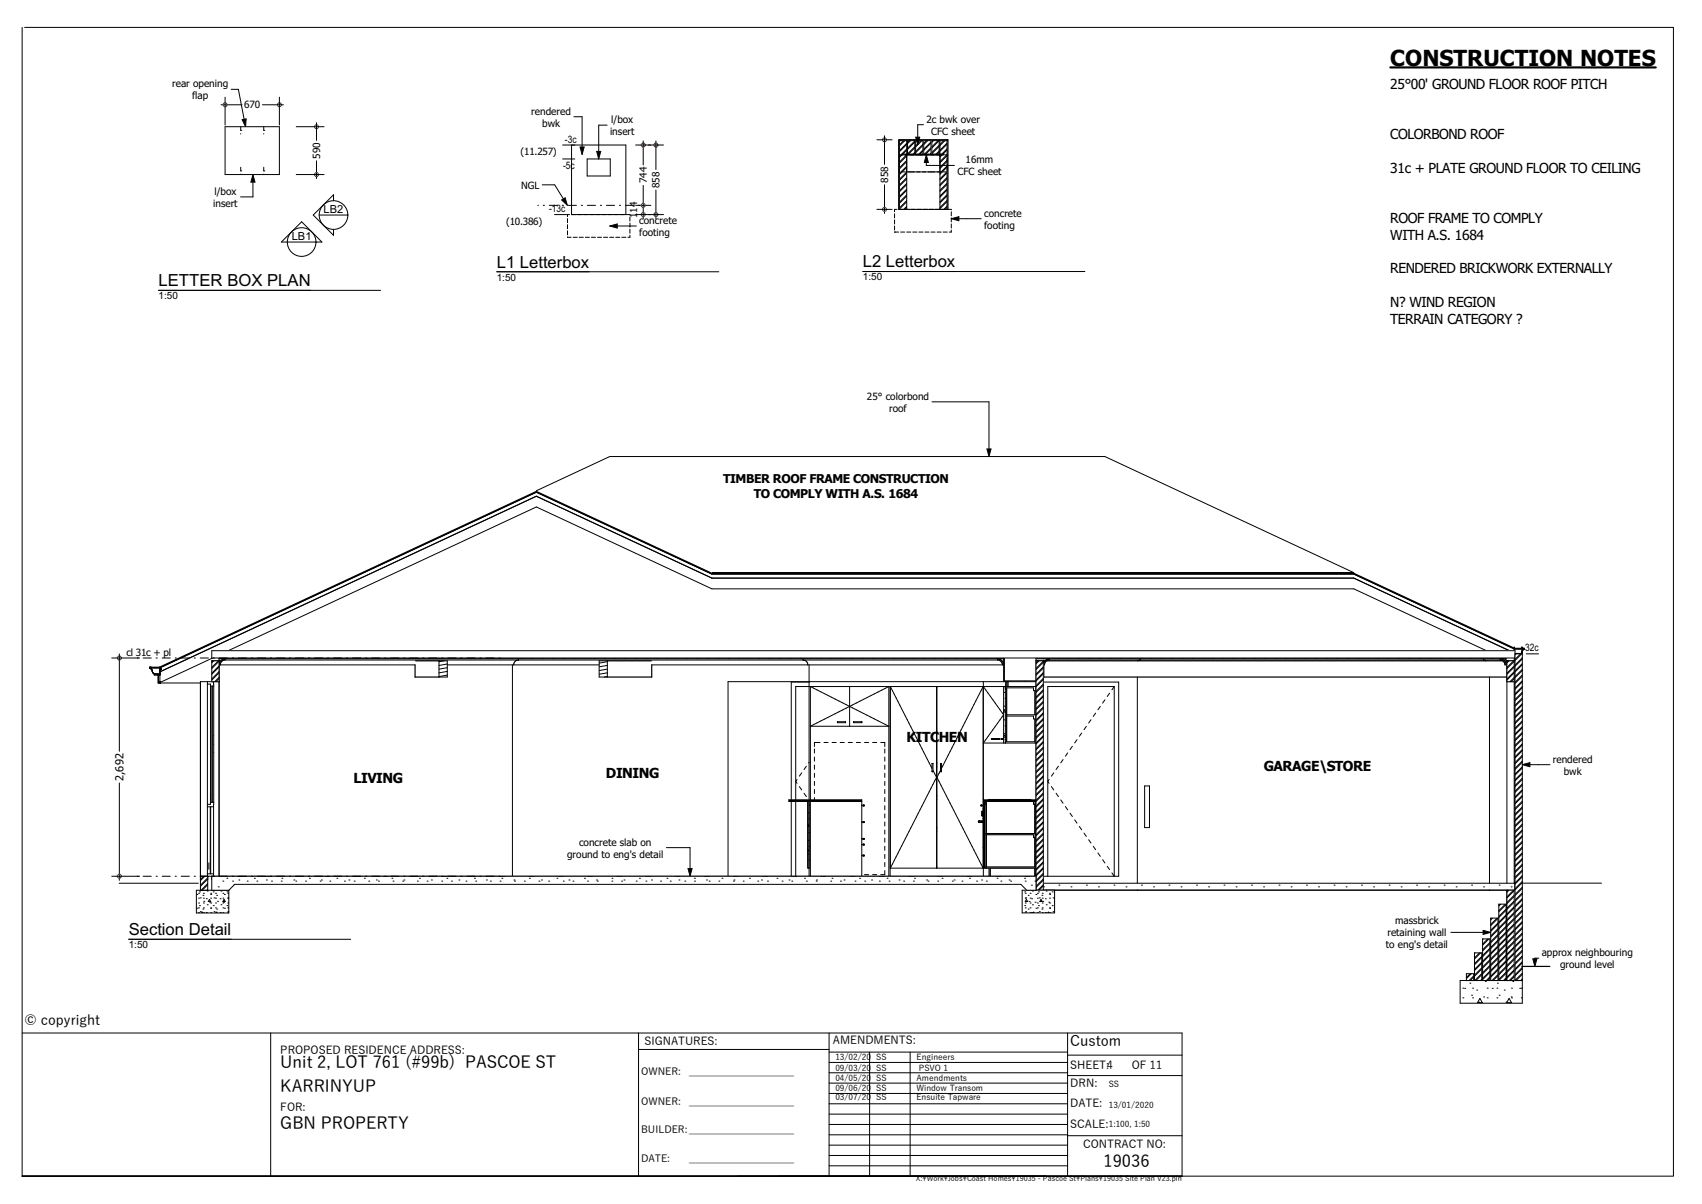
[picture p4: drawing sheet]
<svg xmlns="http://www.w3.org/2000/svg" width="420mm" height="297mm" viewBox="0 0 420 297" stroke-linecap="round" stroke-linejoin="round" font-family="sans-serif">
<defs><g id="words">
<text font-size="5.5" x="343.1" y="16.3">CONSTRUCTION NOTES</text>
<g font-size="4.1">
<text x="212.9" y="66">L2 Letterbox</text>
<text x="39.1" y="70.6">LETTER BOX PLAN</text>
<text x="122.6" y="66">L1 Letterbox</text>
<text x="31.8" y="230.7">Section Detail</text>
<text x="69.2" y="263.5">Unit 2, LOT 761 (#99b) PASCOE ST</text>
<text x="69.2" y="269.4">KARRINYUP</text>
<text x="69.2" y="278.5">GBN PROPERTY</text>
<text x="272.3" y="287.9">19036</text>
</g>
<text font-size="3.6" x="264.1" y="258">Custom</text>
<g font-size="3.4">
<text x="343.1" y="21.9">25°00' GROUND FLOOR ROOF PITCH</text>
<text x="343.1" y="34.3">COLORBOND ROOF</text>
<text x="343.1" y="42.6">31c + PLATE GROUND FLOOR TO CEILING</text>
<text x="343.1" y="55">ROOF FRAME TO COMPLY</text>
<text x="343.1" y="59.1">WITH A.S. 1684</text>
<text x="343.1" y="67.4">RENDERED BRICKWORK EXTERNALLY</text>
<text x="343.1" y="75.7">N? WIND REGION</text>
<text x="343.1" y="79.9">TERRAIN CATEGORY ?</text>
<text x="223.7" y="183">KITCHEN</text>
<text x="149.5" y="191.9">DINING</text>
<text x="311.9" y="190.2">GARAGE\STORE</text>
<text x="87.2" y="193.1">LIVING</text>
<text x="6.1" y="252.7">© copyright</text>
</g>
<g font-size="3">
<text x="178.4" y="119.3">TIMBER ROOF FRAME CONSTRUCTION</text>
<text x="186" y="122.9">TO COMPLY WITH A.S. 1684</text>
</g>
<g font-size="2.7">
<text x="79.9" y="52.4">LB2</text>
<text x="72" y="59.1">LB1</text>
<text x="30.4" y="192.6" transform="rotate(-90 30.4 192.6)">2,692</text>
<text x="159" y="257.8">SIGNATURES:</text>
<text x="205.5" y="257.7">AMENDMENTS:</text>
<text x="69.2" y="260">PROPOSED RESIDENCE ADDRESS:</text>
<text x="264.1" y="263.7">SHEET:4</text>
<text x="279.3" y="263.7">OF 11</text>
<text x="264.1" y="268.2">DRN:</text>
<text x="69.2" y="274.1">FOR:</text>
<text x="264.1" y="273.2">DATE:</text>
<text x="264.1" y="278.2">SCALE:</text>
<text x="267.3" y="283.2">CONTRACT NO:</text>
</g>
<g font-size="2.5">
<text x="42.5" y="21.5">rear opening</text>
<text x="47.4" y="24.5">flap</text>
<text x="60.2" y="26.7">670</text>
<text x="131.1" y="28.3">rendered</text>
<text x="133.8" y="31.3">bwk</text>
<text x="139.4" y="35.2">-3c</text>
<text x="150.5" y="33.3">insert</text>
<text x="150.9" y="30.4">l/box</text>
<text x="228.6" y="30.2">2c bwk over</text>
<text x="229.8" y="33.2">CFC sheet</text>
<text x="79" y="39.2" transform="rotate(-90 79 39.2)">590</text>
<text x="128.5" y="38.2">(11.257)</text>
<text x="138.9" y="41.6">-5c</text>
<text x="238.3" y="40.3">16mm</text>
<text x="128.6" y="46.6">NGL</text>
<text x="159.6" y="45.2" transform="rotate(-90 159.6 45.2)">744</text>
<text x="162.8" y="46.4" transform="rotate(-90 162.8 46.4)">858</text>
<text x="219.2" y="45.1" transform="rotate(-90 219.2 45.1)">858</text>
<text x="236.3" y="43.3">CFC sheet</text>
<text x="52.6" y="51">insert</text>
<text x="52.9" y="48.1">l/box</text>
<text x="135.5" y="52.3">-13c</text>
<text x="157.2" y="53.8" transform="rotate(-90 157.2 53.8)">114</text>
<text x="242.8" y="53.4">concrete</text>
<text x="124.9" y="55.4">(10.386)</text>
<text x="157.8" y="55.2">concrete</text>
<text x="157.8" y="58.2">footing</text>
<text x="242.8" y="56.4">footing</text>
<text x="122.6" y="69.3">1:50</text>
<text x="212.9" y="69.2">1:50</text>
<text x="39.1" y="73.8">1:50</text>
<text x="213.9" y="98.6">25° colorbond</text>
<text x="219.4" y="101.6">roof</text>
<text x="31.2" y="161.8">cl 31c + pl</text>
<text x="376.3" y="160.7">32c</text>
<text x="383.2" y="188.1">rendered</text>
<text x="385.9" y="191.1">bwk</text>
<text x="142.9" y="208.6">concrete slab on</text>
<text x="139.9" y="211.6">ground to eng's detail</text>
<text x="344.3" y="228">massbrick</text>
<text x="31.8" y="233.9">1:50</text>
<text x="342" y="234">to eng's detail</text>
<text x="342.4" y="231">retaining wall</text>
<text x="380.4" y="235.8">approx neighbouring</text>
<text x="385" y="238.8">ground level</text>
<text x="158.2" y="265.3">OWNER:</text>
<text x="170.1" y="265.3">_____________________</text>
<text x="158.2" y="272.6">OWNER:</text>
<text x="170.1" y="272.6">_____________________</text>
<text x="158.2" y="279.6">BUILDER:_____________________</text>
<text x="158.2" y="286.6">DATE:</text>
<text x="170.1" y="286.6">_____________________</text>
</g>
<g font-size="2.1">
<text x="206.1" y="261.5">13/02/20</text>
<text x="216.2" y="261.5">SS</text>
<text x="226.2" y="261.5">Engineers</text>
<text x="206.1" y="264.1">09/03/20</text>
<text x="206.1" y="266.6">04/05/20</text>
<text x="206.1" y="269.2">09/06/20</text>
<text x="216.2" y="264.1">SS</text>
<text x="216.2" y="266.6">SS</text>
<text x="216.2" y="269.2">SS</text>
<text x="226.2" y="266.6">Amendments</text>
<text x="226.2" y="269.2">Window Transom</text>
<text x="226.8" y="264.1">PSVO 1</text>
<text x="273.6" y="268.1">SS</text>
<text x="206.1" y="271.3">03/07/20</text>
<text x="216.2" y="271.3">SS</text>
<text x="226.2" y="271.3">Ensuite Tapware</text>
<text x="273.6" y="273.2">13/01/2020</text>
<text x="273.6" y="277.9">1:100, 1:50</text>
</g>
<text font-size="1.8" x="226" y="291.4">X:\Work\Jobs\Coast Homes\19035 - Pascoe St\Plans\19035 Site Plan V23.pln</text>
</g></defs>
<g fill="none" stroke="#000" stroke-width=".25">
<path d="M5.5 6.8v283.3h407.4M6.1 6.8h406.8v283.2M5.5 254.8h286.2v35.3M66.8 254.8v35.3M157.6 258.9h47M157.6 254.8v35.3M204.6 254.8v35.3M204.6 259.5h58.8M214.6 259.5v30.6M224.6 259.5v30.6M263.4 254.8v35.3M204.6 274.8h58.8"/>
<path d="M204.6 272.3h58.8M204.6 269.7h58.8M204.6 267.2h58.8M204.6 264.6h58.8M204.6 262.1h58.8M204.6 279.9h58.8M204.6 277.4h58.8M263.4 260.3h28.3M263.4 265.3h28.3M204.6 285h58.8M204.6 282.5h58.8M204.6 287.6h58.8"/>
<path d="M263.4 280.2h28.3"/>
</g>
<!-- layer: K1  TEXT-(notes) -->
<path d="M343.1 16.6h65.5" fill="none" stroke="#000" stroke-width=".53"/>
<path d="M360.3 241.9h15.4v5.6h-15.4z" fill-rule="evenodd" fill="#fff"/>
<g fill="none" stroke="#000" stroke-width=".25">
<path d="M360.3 241.9h15.4v5.6h-15.4zM361 246.2h.1M361 243.8h.1M361.4 243.8h.1M362.7 242.5h.1M363.1 245.5h.1M363.4 246.2h.1M363.4 243.8h.1M364.4 244.2h.1M364.8 247.2h.1M365.2 246.3l.6 1h-1.2zM366.1 245.9h.1"/>
<path d="M366.5 242.1h.1M367 246.2h.1M367 243.8h.1M368.2 243.8h.1M369.4 246.2h.1M369.4 243.8h.1M369.5 242.5h.1M369.9 245.5h.1M371.2 244.2h.1M371.6 247.2h.1M372.4 246.3l.6 1h-1.2zM372.9 245.9h.1"/>
<path d="M373 246.2h.1M373 243.8h.1M373.3 242.1h.1M375 243.8h.1M375.4 246.2h.1M375.4 243.8h.1"/>
</g>
<!-- layer: E1 CABINET-(benchtop) -->
<path d="M199.7 197.7h.3v18.5h-.3z" fill-rule="evenodd" fill="#fff"/>
<!-- layer: C1  CONCRETE-(floor slab) -->
<path d="M255.7 217.9h118.2v1.7h-118.2z" fill-rule="evenodd" fill="#fff"/>
<g fill="none" stroke="#000" stroke-width=".25">
<path d="M257.5 218.8h.1M261.3 218.3h.1M264.3 218.8h.1M268.1 218.3h.1M271.1 218.8h.1M274.9 218.3h.1M277.9 218.8h.1M281.7 218.3h.1M284.7 218.8h.1M288.5 218.3h.1M291.4 218.8h.1M295.3 218.3h.1"/>
<path d="M298.2 218.8h.1M302 218.3h.1M305 218.8h.1M308.8 218.3h.1M311.8 218.8h.1M315.6 218.3h.1M318.6 218.8h.1M322.4 218.3h.1M325.4 218.8h.1M329.2 218.3h.1M332.2 218.8h.1M336 218.3h.1"/>
<path d="M339 218.8h.1M342.8 218.3h.1M345.7 218.8h.1M349.6 218.3h.1M352.5 218.8h.1M356.4 218.3h.1M359.3 218.8h.1M363.1 218.3h.1M366.1 218.8h.1M369.9 218.3h.1M372.9 218.8h.1"/>
</g>
<path d="M52.2 216.2h203.5v2h-203.5z" fill-rule="evenodd" fill="#fff"/>
<g fill="none" stroke="#000" stroke-width=".25">
<path d="M52.2 216.2h.4M55 217.4h.1M56 216.7h.1M57.4 217.4h.1M58.6 216.2h1.2M58.9 217.1h.1M61 217.4h.1M62.8 216.7h.1M63.4 217.4h.1M65.7 217.1h.1M65.8 216.2h1.2M67 217.4h.1"/>
<path d="M69.4 217.4h.1M69.5 216.7h.1M72.5 217.1h.1M73 217.4h.1M73 216.2h1.2M75.4 217.4h.1M76.3 216.7h.1M79 217.4h.1M79.3 217.1h.1M80.2 216.2h1.2M81.4 217.4h.1M83.1 216.7h.1"/>
<path d="M85 217.4h.1M86.1 217.1h.1M87.4 217.4h.1M87.4 216.2h1.2M89.9 216.7h.1M91 217.4h.1M92.9 217.1h.1M93.4 217.4h.1M94.6 216.2h1.2M96.7 216.7h.1M97 217.4h.1M99.4 217.4h.1"/>
<path d="M99.7 217.1h.1M101.8 216.2h1.2M103 217.4h.1M103.5 216.7h.1M105.4 217.4h.1M106.5 217.1h.1M109 217.4h.1M109 216.2h1.2M110.3 216.7h.1M111.4 217.4h.1M113.2 217.1h.1M115 217.4h.1"/>
<path d="M116.2 216.2h1.2M117.1 216.7h.1M117.4 217.4h.1M120 217.1h.1M121 217.4h.1M123.4 217.4h.1M123.4 216.2h1.2M123.9 216.7h.1M126.8 217.1h.1M127 217.4h.1M129.4 217.4h.1M130.6 216.2h1.2"/>
<path d="M130.6 216.7h.1M133 217.4h.1M133.6 217.1h.1M135.4 217.4h.1M137.4 216.7h.1M137.8 216.2h1.2M139 217.4h.1M140.4 217.1h.1M141.4 217.4h.1M144.2 216.7h.1M145 217.4h.1M145 216.2h1.2"/>
<path d="M147.2 217.1h.1M147.4 217.4h.1M151 217.4h.1M151 216.7h.1M152.2 216.2h1.2M153.4 217.4h.1M154 217.1h.1M157 217.4h.1M157.8 216.7h.1M159.4 217.4h.1M159.4 216.2h1.2M160.8 217.1h.1"/>
<path d="M163 217.4h.1M164.6 216.7h.1M165.4 217.4h.1M166.6 216.2h1.2M167.6 217.1h.1M169 217.4h.1M171.4 216.7h.1M171.4 217.4h.1M173.8 216.2h1.2M174.3 217.1h.1M175 217.4h.1M177.4 217.4h.1"/>
<path d="M178.2 216.7h.1M181 217.4h.1M181 216.2h1.2M181.1 217.1h.1M183.4 217.4h.1M184.9 216.7h.1M187 217.4h.1M187.9 217.1h.1M188.2 216.2h1.2M189.4 217.4h.1M191.7 216.7h.1M193 217.4h.1"/>
<path d="M194.7 217.1h.1M195.4 217.4h.1M195.4 216.2h1.2M198.5 216.7h.1M199 217.4h.1M201.4 217.4h.1M201.5 217.1h.1M202.6 216.2h1.2M205 217.4h.1M205.3 216.7h.1M207.4 217.4h.1M208.3 217.1h.1"/>
<path d="M209.8 216.2h1.2M211 217.4h.1M212.1 216.7h.1M213.4 217.4h.1M215.1 217.1h.1M217 217.4h.1M217 216.2h1.2M218.9 216.7h.1M219.4 217.4h.1M221.9 217.1h.1M223 217.4h.1M224.2 216.2h1.2"/>
<path d="M225.4 217.4h.1M225.7 216.7h.1M228.6 217.1h.1M229 217.4h.1M231.4 217.4h.1M231.4 216.2h1.2M232.5 216.7h.1M235 217.4h.1M235.4 217.1h.1M237.4 217.4h.1M238.6 216.2h1.2M239.3 216.7h.1"/>
<path d="M241 217.4h.1M242.2 217.1h.1M243.4 217.4h.1M245.8 216.2h1.2M246 216.7h.1M247 217.4h.1M249 217.1h.1M249.4 217.4h.1M252.8 216.7h.1M253 217.4h.1M253 216.2h1.2M255.4 217.4h.1"/>
</g>
<!-- layer: E1 CABINET-(benchtop) -->
<g fill="#fff">
<path d="M248.1 183h7.2v.3h-7.2z" fill-rule="evenodd"/>
<path d="M255.3 169.4h.4v13.9h-.4z" fill-rule="evenodd"/>
<path d="M248.1 169.4h7.2v.3h-7.2z" fill-rule="evenodd"/>
<path d="M248.4 176.3h6.9v.3h-6.9z" fill-rule="evenodd"/>
<path d="M255 176.6h.3v.7h-.3z" fill-rule="evenodd"/>
<path d="M248.1 169.7h.3v.4h-.3z" fill-rule="evenodd"/>
<path d="M255 169.7h.3v.7h-.3z" fill-rule="evenodd"/>
</g>
<path d="M248.5 168.2h.3v1.2h-.3z" fill-rule="evenodd" fill="#7f7f7f"/>
<g fill="#fff">
<path d="M247.2 182.2l.5 .1z" fill-rule="evenodd"/>
<path d="M247.7 169.4h.4v13.9h-.4z" fill-rule="evenodd"/>
<circle cx="247.2" cy="182.3" r=".12"/>
</g>
<g fill="none" stroke="#000" stroke-width=".25">
<path d="M247.7 175.6h.4M247.7 169.4h.4M247.8 177.6h.1M247.8 174.2h.1M247.8 170.8h.1M248 179.1h.1M248 175.7h.1M248 172.3h.1M248.1 175.5l-.2-.4-.2 .4M247.7 181.9h.4M247.8 181h.1M248 182.5h.1"/>
<path d="M248.1 181.7l-.2-.4-.2 .4"/>
</g>
<!-- layer: D1  WALLS-(external) -->
<g fill="#000">
<path d="M255.7 163h1.8v56.6h-1.8z" fill-rule="evenodd"/>
<path d="M373.9 161.3h1.8v80.6h-1.8z" fill-rule="evenodd"/>
</g>
<g fill="#fff">
<path d="M51.9 197.9h.8v.5h-.8z" fill-rule="evenodd"/>
<path d="M51.9 168.8h.8v.5h-.8z" fill-rule="evenodd"/>
<path d="M52.3 169.3l.1 28.6z" fill-rule="evenodd"/>
<path d="M51.9 199l.1 16.6z" fill-rule="evenodd"/>
<path d="M51.2 168.2h1.5v.6h-1.5z" fill-rule="evenodd"/>
<path d="M51.2 215.6h1.5v.6h-1.5z" fill-rule="evenodd"/>
<path d="M51.2 198.4h1.5v.6h-1.5z" fill-rule="evenodd"/>
</g>
<g fill="#000">
<path d="M371.9 163h1.8v5.2h-1.8z" fill-rule="evenodd"/>
<path d="M49.5 216.2h1.8v3.4h-1.8z" fill-rule="evenodd"/>
</g>
<!-- layer: J1  ROOF-(cover) -->
<g fill="none" stroke="#fff" stroke-width=".25">
<path d="M100.4 140l-9.1 1.6M103.5 138.5l-9.1 1.6M106.7 137l-9.1 1.6M109.8 135.6l-9.1 1.6M113 134.1l-9.1 1.6M116.1 132.6l-9.1 1.6M119.3 131.1l-9.1 1.7M122.4 129.7l-9.1 1.6M125.6 128.2l-9.1 1.6M128.8 126.7l-9.2 1.6M131.9 125.3l-9.1 1.6M132.4 122.4l-.2 .1"/>
<path d="M133.8 123.1l-4.7 .8M135.3 123.8l-9.4 1.6M136.7 124.4l-4.1 .8M138.1 125.1l-4.1 .7M139.5 125.8l-4.1 .7M141 126.4l-4.2 .7M142.4 127.1l-4.1 .7M143.8 127.7l-4.1 .8M145.2 128.4l-4.1 .7M146.6 129.1l-4.1 .7M148.1 129.7l-4.2 .8M149.5 130.4l-4.1 .7"/>
<path d="M150.9 131.1l-4.1 .7M152.3 131.7l-4.1 .7M153.8 132.4l-4.2 .7M155.2 133l-4.1 .8M156.6 133.7l-4.1 .7M158 134.4l-4.1 .7M159.4 135l-4.1 .8M160.9 135.7l-4.2 .7M162.3 136.4l-4.1 .7M163.7 137l-4.1 .8M165.1 137.7l-4.1 .7M166.5 138.4l-4.1 .7"/>
<path d="M168 139l-4.1 .7M169.4 139.7l-4.1 .7M59.4 159.1l-9.1 1.6M62.6 157.6l-9.2 1.6M65.7 156.1l-9.1 1.6M68.9 154.7l-9.2 1.6M72 153.2l-9.1 1.6M75.2 151.7l-9.2 1.6M78.3 150.3l-9.1 1.6M81.5 148.8l-9.2 1.6M84.6 147.3l-9.1 1.6M87.8 145.8l-9.2 1.7"/>
<path d="M90.9 144.4l-9.1 1.6M94.1 142.9l-9.1 1.6M97.2 141.4l-9.1 1.6M170.8 140.3l-4.1 .8M172.2 141l-4.1 .7M173.7 141.7l-4.2 .7M175.1 142.3l-4.1 .8M178.7 142.6l-6.3 1.1M183.9 142.6l-10.1 1.8M189.1 142.6l-13.9 2.4M194.2 142.6l-15 2.7M199.4 142.6l-15 2.7"/>
<path d="M204.6 142.6l-15 2.7M209.8 142.6l-15 2.7M215 142.6l-15 2.7M220.2 142.6l-15.1 2.7M225.3 142.6l-15 2.7M230.5 142.6l-15 2.7M235.7 142.6l-15 2.7M240.9 142.6l-15 2.7M246.1 142.6l-15 2.7M251.3 142.6l-15.1 2.7M256.4 142.6l-15 2.7M261.6 142.6l-15 2.7"/>
<path d="M266.8 142.6l-15 2.7M272 142.6l-15 2.7M277.2 142.6l-15 2.7M282.4 142.6l-15.1 2.7M287.5 142.6l-15 2.7M292.7 142.6l-15 2.7M297.9 142.6l-15 2.7M303.1 142.6l-15 2.7M308.3 142.6l-15.1 2.7M313.4 142.6l-15 2.7M318.6 142.6l-15 2.7M323.8 142.6l-15 2.7"/>
<path d="M329 142.6l-15 2.7M334.1 142.6l-14.9 2.7M335.5 143.3l-11.2 2M336.9 143.9l-7.4 1.4M338.4 144.6l-4.2 .7M339.8 145.3l-4.1 .7M341.2 145.9l-4.1 .8M342.6 146.6l-4.1 .7M344.1 147.3l-4.2 .7M345.5 147.9l-4.1 .8M346.9 148.6l-4.1 .7M348.3 149.3l-4.1 .7"/>
<path d="M349.7 149.9l-4.1 .7M351.2 150.6l-4.2 .7M352.6 151.2l-4.1 .8M354 151.9l-4.1 .7M355.4 152.6l-4.1 .7M356.9 153.2l-4.2 .8M358.3 153.9l-4.1 .7M359.7 154.6l-4.1 .7M361.1 155.2l-4.1 .7M362.5 155.9l-4.1 .7M364 156.5l-4.2 .8M365.4 157.2l-4.1 .7"/>
<path d="M366.8 157.9l-4.1 .7M368.2 158.5l-4.1 .8M369.7 159.2l-4.2 .7M371.1 159.9l-4.1 .7M40.5 167.9l-1 .2M43.7 166.4l-4.2 .8M46.8 164.9l-7.3 1.3M50 163.5l-9.2 1.6M53.1 162l-9.1 1.6M56.3 160.5l-9.2 1.7M372.5 160.5l-4.1 .8M373.7 163.1l-1.1 .1"/>
<path d="M373.7 162.2l-2.5 .4M373.7 161.2l-3.9 .7"/>
</g>
<g fill="#000">
<path d="M132.4 121.1l43.3 20.2v.3l-43.3-20.2z" fill-rule="evenodd"/>
<path d="M334.1 141.3l39.6 18.4v.4l-39.6-18.5z" fill-rule="evenodd"/>
<path d="M39.5 164.4l92.9-43.3v.3l-92.9 43.3z" fill-rule="evenodd"/>
</g>
<path d="M175.7 141.4h158.4" fill="none" stroke="#000" stroke-width=".35"/>
<!-- layer: D2  WALLS-(internal) -->
<path d="M52.3 163h1.8v5.2h-1.8z" fill-rule="evenodd" fill="#000"/>
<!-- layer: E1 CABINET-(benchtop) -->
<path d="M194.7 197.5h18M242.7 197.5h13" fill="none" stroke="#000" stroke-width=".4"/>
<path d="M255.5 197.7v18.5M243.3 214h12M243.3 205.8h12M244.2 214.2v2" fill="none" stroke="#7f7f7f" stroke-width=".32"/>
<g fill="#7f7f7f">
<path d="M255 205.9h.3v.7h-.3z" fill-rule="evenodd"/>
<path d="M243.1 197.7h.3v.7h-.3z" fill-rule="evenodd"/>
<path d="M255 197.7h.3v.7h-.3z" fill-rule="evenodd"/>
</g>
<circle cx="242.2" cy="198.7" r=".12" fill="#000"/>
<path d="M242.9 197.7v16.5" fill="none" stroke="#000" stroke-width=".44"/>
<!-- layer: K1  TEXT-(notes) -->
<path d="M247.7 162.3h.2v5.7h7.8v.2h-8z" fill-rule="evenodd" fill="#fff"/>
<path d="M247.9 165.6l-.2 .2M249.2 168l-.2 .2M252.9 168l-.2 .2" fill="none" stroke="#000" stroke-width=".25"/>
<!-- layer: E1 CABINET-(benchtop) -->
<path d="M199.3 197.7h.4v16.5h-.4z" fill-rule="evenodd" fill="#fff"/>
<path d="M199.6 198.6h.1M199.3 209.5l.3 .4h-.3M199.3 203.2l.3 .5h-.3M199.4 214.1h.1M199.4 210.7h.1M199.4 207.3h.1M199.4 203.9h.1M199.4 200.5h.1M199.6 212.2h.1M199.6 208.8h.1M199.6 205.4h.1M199.6 202h.1" fill="none" stroke="#000" stroke-width=".25"/>
<path d="M373.7 159.6v1.6h1.9v-1.5l-.1-.1h.2v1.6h-2z" fill-rule="evenodd" fill="#7f7f7f"/>
<g fill="none" stroke="#000" stroke-width=".25">
<path d="M55.2 162.3l-.2 .2M57.7 162.3l-.2 .2M60.2 162.3l-.2 .2M62.8 162.3l-.2 .2M65.3 162.3l-.2 .2M67.9 162.3l-.2 .2M70.4 162.3l-.2 .2M73 162.3l-.2 .2M75.5 162.3l-.2 .2M78.1 162.3l-.2 .2M80.6 162.3l-.2 .2M83.2 162.3l-.2 .2"/>
<path d="M85.7 162.3l-.2 .2M88.2 162.3l-.2 .2M90.8 162.3l-.2 .2M93.3 162.3l-.2 .2M95.9 162.3l-.2 .2M98.4 162.3l-.2 .2M101 162.3l-.2 .2M103.5 162.3l-.2 .2M106.1 162.3l-.2 .2M108.6 162.3l-.2 .2M111.2 162.3l-.2 .2M113.7 162.3l-.2 .2"/>
<path d="M116.2 162.3l-.2 .2M118.8 162.3l-.2 .2M121.3 162.3l-.2 .2M123.9 162.3l-.2 .2M126.4 162.3l-.2 .2M129 162.3l-.2 .2M131.5 162.3l-.2 .2M134.1 162.3l-.2 .2M136.6 162.3l-.2 .2M139.2 162.3l-.2 .2M141.7 162.3l-.2 .2M144.3 162.3l-.2 .2"/>
<path d="M146.8 162.3l-.2 .2M149.3 162.3l-.2 .2M151.9 162.3l-.2 .2M154.4 162.3l-.2 .2M157 162.3l-.2 .2M159.5 162.3l-.2 .2M162.1 162.3l-.2 .2M164.6 162.3l-.2 .2M167.2 162.3l-.2 .2M169.7 162.3l-.2 .2M172.3 162.3l-.2 .2M174.8 162.3l-.2 .2"/>
<path d="M177.3 162.3l-.2 .2M179.9 162.3l-.2 .2M182.4 162.3l-.2 .2M185 162.3l-.2 .2M187.5 162.3l-.2 .2M190.1 162.3l-.2 .2M192.6 162.3l-.2 .2M195.2 162.3l-.2 .2M197.7 162.3l-.2 .2M200.3 162.3l-.2 .2M202.8 162.3l-.2 .2M205.3 162.3l-.2 .2"/>
<path d="M207.9 162.3l-.2 .2M210.4 162.3l-.2 .2M213 162.3l-.2 .2M215.5 162.3l-.2 .2M218.1 162.3l-.2 .2M220.6 162.3l-.2 .2M223.2 162.3l-.2 .2M225.7 162.3l-.2 .2M228.3 162.3l-.2 .2M230.8 162.3l-.2 .2M233.3 162.3l-.2 .2M235.9 162.3l-.2 .2"/>
<path d="M238.4 162.3l-.2 .2M241 162.3l-.2 .2M243.5 162.3l-.2 .2M246.1 162.3l-.2 .2M258.8 162.3l-.2 .2M261.3 162.3l-.2 .2M263.9 162.3l-.2 .2M266.4 162.3l-.2 .2M269 162.3l-.2 .2M271.5 162.3l-.2 .2M274.1 162.3l-.2 .2M276.6 162.3l-.2 .2"/>
<path d="M279.2 162.3l-.2 .2M281.7 162.3l-.2 .2M284.3 162.3l-.2 .2M286.8 162.3l-.2 .2M289.3 162.3l-.2 .2M291.9 162.3l-.2 .2M294.4 162.3l-.2 .2M297 162.3l-.2 .2M299.5 162.3l-.2 .2M302.1 162.3l-.2 .2M304.6 162.3l-.2 .2M307.2 162.3l-.2 .2"/>
<path d="M309.7 162.3l-.2 .2M312.3 162.3l-.2 .2M314.8 162.3l-.2 .2M317.4 162.3l-.2 .2M319.9 162.3l-.2 .2M322.4 162.3l-.2 .2M325 162.3l-.2 .2M327.5 162.3l-.2 .2M330.1 162.3l-.2 .2M332.6 162.3l-.2 .2M335.2 162.3l-.2 .2M337.7 162.3l-.2 .2"/>
<path d="M340.3 162.3l-.2 .2M342.8 162.3l-.2 .2M345.4 162.3l-.2 .2M347.9 162.3l-.2 .2M350.4 162.3l-.2 .2M353 162.3l-.2 .2M355.5 162.3l-.2 .2M358.1 162.3l-.2 .2M360.6 162.3l-.2 .2M363.2 162.3l-.2 .2M365.7 162.3l-.2 .2M368.3 162.3l-.2 .2"/>
<path d="M370.8 162.3l-.2 .2"/>
</g>
<g fill="#7f7f7f">
<path d="M246.2 162.5a1.5 1.5 0 0 1 1.5 1.5h-.3a1.2 1.2 0 0 0-1.2-1.2z" fill-rule="evenodd"/>
<path d="M54.6 162.9l1-.4v.3a1.2 1.2 0 0 0-1.2 1.2h-.3v-.2z" fill-rule="evenodd"/>
<path d="M370.2 162.5a1.5 1.5 0 0 1 1.5 1.5h-.3a1.2 1.2 0 0 0-1.2-1.2z" fill-rule="evenodd"/>
<path d="M257.8 163l.9-.5h.3v.3a1.2 1.2 0 0 0-1.2 1.2h-.3z" fill-rule="evenodd"/>
</g>
<path d="M37 164.6h.3h-.3v.2l.4 .4 .3 .7 .4 .3v.3h1.3l.1-1.5v1.5h-1.4v-.3l-.4-.3-.2-.6-.5-.5z" fill-rule="evenodd" fill="#7f7f7f"/>
<path d="M39.5 165h.3v.2v-.2h-.3v1.5h-.4v2h.5v-.2h-.4v-.2h.4h-.3v.2h.3v.2h-.6v-2h.5z" fill-rule="evenodd" fill="#fff"/>
<!-- layer: K1  TEXT-(notes) -->
<g fill="none" stroke="#000" stroke-width=".25">
<path d="M108.3 163h2.1v4h-2.1zM109.6 163l-1.3 .2M110.4 166.5l-2.1 .4M110.4 165.6l-2.1 .4M110.4 164.7l-2.1 .4M110.4 163.8l-2.1 .4M147.9 163h2v4h-2zM149.9 166.9l-.8 .1M149.9 166l-2 .3M149.9 165.1l-2 .3M149.9 164.1l-2 .4M149.9 163.2l-2 .4"/>
<path d="M199.7 164v4.2h56v-.2h-7.8v-5.7h-.2v5.9M255.7 162.3v.7M376.7 161.3h3"/>
</g>
<!-- layer: E1 CABINET-(benchtop) -->
<g fill="none" stroke="#000" stroke-width=".25">
<path d="M54.1 161.6v.7M54.1 162.5v.5M72.3 161.5v.8M199.7 168.2v29.1M199.7 169.4h56v13.9h-13l5-7-5-6.9-10.4 20.2M206.7 178h2v.3h-2zM209.7 169.4v9.8M210.7 178h2v.3h-2zM231.1 169.4v44.8M231.1 169.7h.1M231.2 169.4v44.8M242.7 168.2v48"/>
<path d="M247.7 169.4v12.8h-.5l.5 .1v1M248.1 170.1h.3M248.1 168.2v15.1M248.4 176.3h6.9v-5.9h-.3v-.7h-6.6v13.3M248.4 169.7v13.3M248.4 176.6h6.6v.7h.3v5.7h-7.2M248.5 169.4v-1.2h.3v1.2M199.3 197.7v16.5h.4M199.7 197.7v18.5h.3v-18.5M200 197.3v-27.9l19.3 9.8h-19.3l19.3-9.8v46.8M201 184.8v1M201 186.8v1"/>
<path d="M201 188.8v1M201 190.8v1M201 192.8v1M201 194.8v1M201 196.8v.5M202.3 183.2h-1.3v1M203.3 183.2h1M205.3 183.2h1M207.3 183.2h1M209.3 183.2h1M211.3 183.2h1M212.7 198.6h.4"/>
<path d="M212.7 198.8h.4M212.7 197.7h-18v-.4h18v18.9M213.1 198.6v.2M213.1 198.6l.2 .1-.2 .1M213.1 198.6h.1M213.3 183.2h1M215.3 183.2h1M217.3 183.2h1v1M218.3 184.8v1M218.3 186.8v1M218.3 188.8v1M218.3 190.8v1"/>
<path d="M218.3 192.8v1M218.3 194.8v1M218.3 196.8v1M218.3 198.8v1M230 188.4h.2v2h-.2zM230 189.6l-10.3-20.2v46.8M230.2 190l.9 1.8-11.4 22.4h24.4v2h.3v-2h10.9v2h.4v-18.9h-13M231.1 196.5h.1M231.1 196.2h.1M231.1 197.2h.1M231.1 188.5h.1M231.1 188.2h.1"/>
<path d="M231.1 189.2h.1M231.1 180.5h.1M231.1 180.2h.1M231.1 181.2h.1M232.1 188.4h.2v2h-.2zM232.1 190l-.9 1.8 11.4 22.4M242 198.7h.1M242 198.7l.2 .1M242.2 198.6l-.2 .1M242.2 198.6h.1M242.2 198.6l.1 .1M242.2 198.6h.5"/>
<path d="M242.2 198.8h.5M242.3 198.7l-.1 .1M242.3 198.7h.1M242.7 199.5v9.6M243.1 198.4h.3M243.4 197.7v7.9M244 197.3h10.4M244.7 182.2h2v.2h-2zM247 182.3h.1M247 182.3l.1 .1M247.1 182.4h.1M247.2 182.2h.1"/>
<path d="M247.2 182.2l-.2 .1M247.2 182.2l.1 .1M247.3 182.3l-.1 .1M247.3 182.3h.1M255 197.7v.7h.3v7.2h-12v.3h11.7v.7h.3v7.2h-12v.4M255.7 197.7h-12.6v16.5M212.7 202.9h.4M212.7 202.7h.4M212.7 206.8h.4M212.7 207h.4M212.7 211h.4M212.7 211.1h.4"/>
<path d="M212.7 208.3h.4M212.7 208.4h.4M213 202.8l.1 .1M213 206.9l.2 .1M213 206.9h.1M213.1 202.9h.1M213.1 202.7l-.1 .1M213.1 206.8l.2 .1M213.1 206.8l-.1 .1M213.1 211h.1M213.1 211v.1M213.1 208.3h.1"/>
<path d="M213.1 208.3l.1 .2M213.1 202.7l.2 .1M213.1 202.7h.1M213.2 202.9h.1M213.2 207h.1M213.2 208.4v.1M213.2 211h.1M213.2 208.3h.1M213.3 202.9h-.1M213.3 206.9h.1M213.3 211l-.2 .1M213.3 208.3l-.1 .1"/>
<path d="M213.3 202.8v.1M213.3 206.9l-.1 .1M213.3 215.8h1M215.3 215.8h1M218.3 214.8v1h-1M218.3 200.8v1M218.3 202.8v1M218.3 204.8v1M218.3 206.8v1M218.3 208.8v1M218.3 210.8v1M218.3 212.8v1"/>
<path d="M231.1 213.8h.1M231.1 204.5h.1M231.1 204.2h.1M231.1 205.2h.1M242.3 202.5v.4M242.4 200.2v1M242.5 202.6l-1-.1-.1 .2 .1 .2 1-.1M242.5 202.6v.2M242.5 202.6h.1M242.5 202.8h.1M242.6 200.6h.1M242.6 200.8h.1"/>
<path d="M242.6 200.1h-.2v1.2h.2M242.6 201.9h.1M243.4 205.9v7.9"/>
</g>
<!-- layer: C1  CONCRETE-(floor slab) -->
<path d="M52.2 216.2h203.5v1.7h118.2v1.7h-118.2v-1.4h-203.5z" fill="none" stroke="#000" stroke-width=".25"/>
<!-- layer: D1  WALLS-(external) -->
<g fill="none" stroke="#000" stroke-width=".25">
<path d="M51.2 168.8h.7v29.6h-.7M51.2 168.2v48M51.9 169.3h.4v28.6h-.4M52.7 169.3h-.3v28.6h.3M54.1 168.2v48M257.5 168.3h18.6v47.9h-18.6M268.1 179.2l-.6 .8M269.2 177.5l-.6 .9M270.4 175.9l-.6 .8M271.5 174.3l-.6 .8M272.7 172.6l-.6 .8M273.8 171l-.6 .8"/>
<path d="M275 169.4v46.8l-.6-.9M275 169.4l-.6 .8M275 169.4h-16.4v46.8M280.7 167v50.9M367.6 167v50.9M371.9 168.2h1.8M373.7 163v54.9M373.9 161.3h1.8v80.6h-1.8zM373.9 163h-2v54.9M51.2 199h.7v16.6h-.7M52.7 199h-.7v16.6h.7M258.9 192.3l-.3 .5 .3 .4"/>
<path d="M259.5 194l.5 .9M260 190.6l-.5 .9M260.6 195.7l.6 .8M261.2 189l-.6 .8M261.8 197.3l.5 .8M262.3 187.4l-.5 .8M262.9 199l.6 .8M263.5 185.7l-.6 .9M264.6 184.1l-.5 .8M265.8 182.5l-.6 .8M266.9 180.8l-.6 .8M49.5 216.2h3.2v-48h-3.2v51.4h322.4"/>
<path d="M51.3 216.2v3.4M51.5 212.8v1.6M143.5 218.2v1.4M255.7 219.6v-56.6h1.8v56.6M264.1 200.6l.5 .8M265.2 202.2l.6 .9M266.3 203.9l.6 .8M267.5 205.5l.6 .8M268.6 207.1l.6 .9M269.8 208.8l.6 .8M270.9 210.4l.6 .8M272.1 212.1l.6 .8"/>
<path d="M273.2 213.7l.6 .8M280.7 219.6h.1M367.6 219.6h.1M371.9 219.6v22.3h1.8v-22.3M373.7 219.6h.2"/>
</g>
<!-- layer: D2  WALLS-(internal) -->
<g fill="none" stroke="#000" stroke-width=".25">
<path d="M54.1 163v5.2h-1.8v-5.2h2.1M126.5 164v52.2M199.7 168.3h-4.4v29M199.7 169.4h-3.3v27.9M199.7 168.2h-20v48M195.3 197.7v18.5M196.4 197.7v18.5M196.7 192.3l-.3 .5 .3 .4M197.3 194l.5 .9M197.8 190.6l-.5 .9M198.4 195.7l.6 .8M199 189l-.6 .8"/>
<path d="M199.7 188l-.1 .2"/>
</g>
<!-- layer: J1  ROOF-(cover) -->
<path d="M132.4 121.1l18.1-8.5h122.1l61.5 28.7M373.7 159.7v4l-39.6-18.4h-158.4l-43.3-20.2-92.9 43.3M39.5 164.4v4M39.5 168.4h.1M373.7 161.1l-39.6-18.5h-158.4l-43.3-20.2-92.9 43.3M373.7 160.1l-39.6-18.5h-158.4l-43.3-20.2-92.9 43.3" fill="none" stroke="#000" stroke-width=".25"/>
<g fill="none" stroke="#000" stroke-width=".25">
<path d="M373.7 159.9h2.4v.3M375.8 159.9v.1M375.9 159.9l-2.2 .1M37 164.8l.2 .2M37 164.8l.1 .1M37 164.6v.2h2.5M37.1 164.9l.1 .1M37.1 164.9l.3 .2M37.2 164.7h2.3M37.2 164.7h.1M37.2 165l.3 .3M37.3 164.6v.1"/>
<path d="M37.3 165.1l.2 .2M37.5 165.3l.1 .2M37.6 165.5v.1M37.6 165.6l.1 .2M37.6 165.6v.2M37.6 165.8l.2 .2M37.7 165.8l.1 .2M37.8 166l.2 .1M37.8 166.1h.1M37.9 166.1l.2 .1M38 166.1l.1 .1M38.1 166.2h.1"/>
<path d="M38.1 166.2h1.3M39 166.5v2h10.5M39.3 168.1v.2M39.5 165v1.5h-1.4v-.3M39.5 164.6h-2.5v.2M39.5 165h.3v.2v-.2h-.3l-.1 1.5h-1.3M39.6 168.1h.1M39.6 168.1h-.3l-.1 .2h.4v.2M373.7 161.2h2v-1.6h-.2l.1 .1v1.5h-1.9v-1.6v2.2h.2M373.7 161.5h.2M373.7 160.2h2.4M375.4 161.2v.1"/>
<path d="M375.6 160.7l-.2 .5M375.6 160.6h.1M375.6 160.6v.1M375.7 160.5h.1M376.1 160.2l-.4 .3"/>
</g>
<g fill="none" stroke="#000" stroke-width=".25">
<path d="M54.1 162.3h193.6v.2h-193.6zM55.6 162.8v-.3a1.5 1.5 0 0 0-1.5 1.5h48.3M55.6 162.8h190.6M55.6 162.8a1.2 1.2 0 0 0-1.2 1.2M110.4 164h37.5M128 162.5v.3a1.2 1.2 0 0 0-1.2 1.2M198.2 162.5v.3a1.2 1.2 0 0 1 1.2 1.2M246.2 162.8v-.3a1.5 1.5 0 0 1 1.5 1.5h-86.9M246.2 162.8a1.2 1.2 0 0 1 1.2 1.2M255.7 162.3h116v.2h-116M257.5 162.3v.2M257.8 163l.9-.5h.3v.3a1.2 1.2 0 0 0-1.2 1.2h-.3z"/>
<path d="M259 162.8h111.2M281.4 162.5v.3l-.7 .2M366.1 162.5v.3l.6 .2M370.2 162.5a1.5 1.5 0 0 1 1.5 1.5h-.3a1.2 1.2 0 0 0-1.2-1.2z"/>
</g>
<!-- layer: F2  PLUMBING-(external) -->
<path d="M282.5 193.9h1.2v10.3h-1.2z" fill="none" stroke="#000" stroke-width=".25"/>
<!-- layer: K1  TEXT-(notes) -->
<path d="M102.4 164v3h5.9M102.6 163h5.7M149.9 163h10.8M160.8 164v3h-10.9M257.5 167h114.4M257.5 163h.3M257.6 163v.4M257.6 164v3M258.3 163h112.5M371.3 163h.6" fill="none" stroke="#000" stroke-width=".3"/>
<path d="M52.3 160.5h321.6v1.8h-321.6z" fill-rule="evenodd" fill="#fff"/>
<path d="M52.3 160.5h321.6v1.8h-321.6z" fill="none" stroke="#000" stroke-width=".25"/>
<path d="M371.9 163h1.8v5.2h-1.8z" fill-rule="evenodd" fill="#fff"/>
<path d="M371.9 163h1.8v5.2h-1.8zM372.1 163l-.2 .2M372.4 163l-.5 .5M373.5 163l-1.6 1.7M373.7 167.4l-.8 .8M373.7 166l-1.8 1.8M373.7 164.6l-1.8 1.8M373.7 163.1l-1.8 1.8M373.7 167.1l-1.1 1.1M373.7 165.7l-1.8 1.8M373.7 164.3l-1.8 1.8" fill="none" stroke="#000" stroke-width=".25"/>
<path d="M373.9 161.3h1.8v80.6h-1.8z" fill-rule="evenodd" fill="#fff"/>
<g fill="none" stroke="#000" stroke-width=".25">
<path d="M373.9 161.3h1.8v80.6h-1.8zM374.1 161.3l-.2 .2M375.2 161.3l-1.3 1.4M375.5 161.3l-1.6 1.6M375.7 179.5l-1.8 1.8M375.7 178.1l-1.8 1.8M375.7 176.7l-1.8 1.8M375.7 175.3l-1.8 1.8M375.7 173.9l-1.8 1.8M375.7 172.5l-1.8 1.8M375.7 171l-1.8 1.8M375.7 169.6l-1.8 1.8"/>
<path d="M375.7 168.2l-1.8 1.8M375.7 166.8l-1.8 1.8M375.7 165.4l-1.8 1.8M375.7 164l-1.8 1.8M375.7 162.6l-1.8 1.8M375.7 179.2l-1.8 1.8M375.7 177.8l-1.8 1.8M375.7 176.4l-1.8 1.8M375.7 175l-1.8 1.8M375.7 173.6l-1.8 1.8M375.7 172.2l-1.8 1.8M375.7 170.8l-1.8 1.8"/>
<path d="M375.7 169.3l-1.8 1.8M375.7 167.9l-1.8 1.8M375.7 166.5l-1.8 1.8M375.7 165.1l-1.8 1.8M375.7 163.7l-1.8 1.8M375.7 162.3l-1.8 1.8M375.7 199.3l-1.8 1.8M375.7 197.9l-1.8 1.8M375.7 196.5l-1.8 1.8M375.7 195.1l-1.8 1.8M375.7 193.7l-1.8 1.8M375.7 192.3l-1.8 1.8"/>
<path d="M375.7 190.8l-1.8 1.8M375.7 189.4l-1.8 1.8M375.7 188l-1.8 1.8M375.7 186.6l-1.8 1.8M375.7 185.2l-1.8 1.8M375.7 183.8l-1.8 1.8M375.7 182.4l-1.8 1.8M375.7 180.9l-1.8 1.8M375.7 199l-1.8 1.8M375.7 197.6l-1.8 1.8M375.7 196.2l-1.8 1.8M375.7 194.8l-1.8 1.8"/>
<path d="M375.7 193.4l-1.8 1.8M375.7 192l-1.8 1.8M375.7 190.6l-1.8 1.8M375.7 189.1l-1.8 1.8M375.7 187.7l-1.8 1.8M375.7 186.3l-1.8 1.8M375.7 184.9l-1.8 1.8M375.7 183.5l-1.8 1.8M375.7 182.1l-1.8 1.8M375.7 180.7l-1.8 1.8M375.7 219.1l-1.8 1.8M375.7 217.7l-1.8 1.8"/>
<path d="M375.7 216.3l-1.8 1.8M375.7 214.9l-1.8 1.8M375.7 213.5l-1.8 1.8M375.7 212.1l-1.8 1.8M375.7 210.6l-1.8 1.8M375.7 209.2l-1.8 1.8M375.7 207.8l-1.8 1.8M375.7 206.4l-1.8 1.8M375.7 205l-1.8 1.8M375.7 203.6l-1.8 1.8M375.7 202.2l-1.8 1.8M375.7 200.7l-1.8 1.8"/>
<path d="M375.7 218.8l-1.8 1.8M375.7 217.4l-1.8 1.8M375.7 216l-1.8 1.8M375.7 214.6l-1.8 1.8M375.7 213.2l-1.8 1.8M375.7 211.8l-1.8 1.8M375.7 210.4l-1.8 1.8M375.7 208.9l-1.8 1.8M375.7 207.5l-1.8 1.8M375.7 206.1l-1.8 1.8M375.7 204.7l-1.8 1.8M375.7 203.3l-1.8 1.8"/>
<path d="M375.7 201.9l-1.8 1.8M375.7 200.5l-1.8 1.8M375.7 238.9l-1.8 1.8M375.7 237.5l-1.8 1.8M375.7 236.1l-1.8 1.8M375.7 234.7l-1.8 1.8M375.7 233.3l-1.8 1.8M375.7 231.9l-1.8 1.8M375.7 230.4l-1.8 1.8M375.7 229l-1.8 1.8M375.7 227.6l-1.8 1.8M375.7 226.2l-1.8 1.8"/>
<path d="M375.7 224.8l-1.8 1.8M375.7 223.4l-1.8 1.8M375.7 222l-1.8 1.8M375.7 220.5l-1.8 1.8M375.7 238.6l-1.8 1.8M375.7 237.2l-1.8 1.8M375.7 235.8l-1.8 1.8M375.7 234.4l-1.8 1.8M375.7 233l-1.8 1.8M375.7 231.6l-1.8 1.8M375.7 230.2l-1.8 1.8M375.7 228.7l-1.8 1.8"/>
<path d="M375.7 227.3l-1.8 1.8M375.7 225.9l-1.8 1.8M375.7 224.5l-1.8 1.8M375.7 223.1l-1.8 1.8M375.7 221.7l-1.8 1.8M375.7 220.3l-1.8 1.8M375.7 241.8l-.2 .1M375.7 240.3l-1.6 1.6M375.7 241.5l-.4 .4M375.7 240.1l-1.8 1.8"/>
</g>
<path d="M369.9 223h1.8v18.9h-1.8z" fill-rule="evenodd" fill="#fff"/>
<g fill="none" stroke="#000" stroke-width=".25">
<path d="M369.9 223h1.8v18.9h-1.8zM370.1 223l-.2 .2M370.3 223l-.4 .5M371.5 223l-1.6 1.6M371.7 238.7l-1.8 1.8M371.7 237.3l-1.8 1.8M371.7 235.9l-1.8 1.8M371.7 234.4l-1.8 1.8M371.7 233l-1.8 1.8M371.7 231.6l-1.8 1.8M371.7 230.2l-1.8 1.8M371.7 228.8l-1.8 1.8"/>
<path d="M371.7 227.4l-1.8 1.8M371.7 226l-1.8 1.8M371.7 224.5l-1.8 1.8M371.7 223.1l-1.8 1.8M371.7 239.8l-1.8 1.8M371.7 238.4l-1.8 1.8M371.7 237l-1.8 1.8M371.7 235.6l-1.8 1.8M371.7 234.2l-1.8 1.8M371.7 232.7l-1.8 1.8M371.7 231.3l-1.8 1.8M371.7 229.9l-1.8 1.8"/>
<path d="M371.7 228.5l-1.8 1.8M371.7 227.1l-1.8 1.8M371.7 225.7l-1.8 1.8M371.7 224.3l-1.8 1.8M371.7 241.5l-.4 .4M371.7 240.1l-1.8 1.8M371.7 241.2l-.7 .7"/>
</g>
<path d="M367.9 226.5h1.8v15.4h-1.8z" fill-rule="evenodd" fill="#fff"/>
<g fill="none" stroke="#000" stroke-width=".25">
<path d="M367.9 226.5h1.8v15.4h-1.8zM368 226.5l-.1 .1M368.3 226.5l-.4 .4M369.4 226.5l-1.5 1.6M369.7 239.3l-1.8 1.8M369.7 237.9l-1.8 1.8M369.7 236.4l-1.8 1.8M369.7 235l-1.8 1.8M369.7 233.6l-1.8 1.8M369.7 232.2l-1.8 1.8M369.7 230.8l-1.8 1.8M369.7 229.4l-1.8 1.8"/>
<path d="M369.7 228l-1.8 1.8M369.7 226.5l-1.8 1.8M369.7 239l-1.8 1.8M369.7 237.6l-1.8 1.8M369.7 236.2l-1.8 1.8M369.7 234.7l-1.8 1.8M369.7 233.3l-1.8 1.8M369.7 231.9l-1.8 1.8M369.7 230.5l-1.8 1.8M369.7 229.1l-1.8 1.8M369.7 227.7l-1.8 1.8M369.7 240.7l-1.2 1.2"/>
<path d="M369.7 241.8l-.1 .1M369.7 240.4l-1.5 1.5"/>
</g>
<path d="M371.9 219.6h1.8v22.3h-1.8z" fill-rule="evenodd" fill="#fff"/>
<g fill="none" stroke="#000" stroke-width=".25">
<path d="M371.9 219.6h1.8v22.3h-1.8zM372.1 219.6l-.2 .2M372.4 219.6l-.5 .5M373.5 219.6l-1.6 1.6M373.7 219.7l-1.8 1.8M373.7 239.5l-1.8 1.8M373.7 238.1l-1.8 1.8M373.7 236.7l-1.8 1.8M373.7 235.3l-1.8 1.8M373.7 233.9l-1.8 1.8M373.7 232.4l-1.8 1.8M373.7 231l-1.8 1.8"/>
<path d="M373.7 229.6l-1.8 1.8M373.7 228.2l-1.8 1.8M373.7 226.8l-1.8 1.8M373.7 225.4l-1.8 1.8M373.7 224l-1.8 1.8M373.7 222.5l-1.8 1.8M373.7 221.1l-1.8 1.8M373.7 239.2l-1.8 1.8M373.7 237.8l-1.8 1.8M373.7 236.4l-1.8 1.8M373.7 235l-1.8 1.8M373.7 233.6l-1.8 1.8"/>
<path d="M373.7 232.2l-1.8 1.8M373.7 230.7l-1.8 1.8M373.7 229.3l-1.8 1.8M373.7 227.9l-1.8 1.8M373.7 226.5l-1.8 1.8M373.7 225.1l-1.8 1.8M373.7 223.7l-1.8 1.8M373.7 222.3l-1.8 1.8M373.7 220.8l-1.8 1.8M373.7 240.9l-1 1M373.7 240.6l-1.3 1.3"/>
</g>
<g fill="#fff">
<path d="M47.2 217.1h209.4v10.7h-209.4z" fill-rule="evenodd"/>
<path d="M255.7 163h1.8v56.6h-1.8z" fill-rule="evenodd"/>
</g>
<g fill="none" stroke="#000" stroke-width=".25">
<path d="M255.7 163h1.8v56.6h-1.8zM256.1 163l-.4 .5M256.4 163l-.7 .8M257.5 178.9l-1.8 1.8M257.5 177.5l-1.8 1.8M257.5 176.1l-1.8 1.8M257.5 174.7l-1.8 1.8M257.5 173.3l-1.8 1.8M257.5 171.9l-1.8 1.8M257.5 170.4l-1.8 1.8M257.5 169l-1.8 1.8M257.5 167.6l-1.8 1.8"/>
<path d="M257.5 166.2l-1.8 1.8M257.5 164.8l-1.8 1.8M257.5 163.4l-1.8 1.8M257.5 178.6l-1.8 1.8M257.5 177.2l-1.8 1.8M257.5 175.8l-1.8 1.8M257.5 174.4l-1.8 1.8M257.5 173l-1.8 1.8M257.5 171.6l-1.8 1.8M257.5 170.2l-1.8 1.8M257.5 168.8l-1.8 1.8M257.5 167.3l-1.8 1.8"/>
<path d="M257.5 165.9l-1.8 1.8M257.5 164.5l-1.8 1.8M257.5 163.1l-1.8 1.8M257.5 198.7l-1.8 1.8M257.5 197.3l-1.8 1.8M257.5 195.9l-1.8 1.8M257.5 194.5l-1.8 1.8M257.5 193.1l-1.8 1.8M257.5 191.7l-1.8 1.8M257.5 190.2l-1.8 1.8M257.5 188.8l-1.8 1.8M257.5 187.4l-1.8 1.8"/>
<path d="M257.5 186l-1.8 1.8M257.5 184.6l-1.8 1.8M257.5 183.2l-1.8 1.8M257.5 181.8l-1.8 1.8M257.5 180.3l-1.8 1.8M257.5 199.9l-1.8 1.8M257.5 198.4l-1.8 1.8M257.5 197l-1.8 1.8M257.5 195.6l-1.8 1.8M257.5 194.2l-1.8 1.8M257.5 192.8l-1.8 1.8M257.5 191.4l-1.8 1.8"/>
<path d="M257.5 190l-1.8 1.8M257.5 188.5l-1.8 1.8M257.5 187.1l-1.8 1.8M257.5 185.7l-1.8 1.8M257.5 184.3l-1.8 1.8M257.5 182.9l-1.8 1.8M257.5 181.5l-1.8 1.8M257.5 180.1l-1.8 1.8M257.5 218.5l-1.1 1.1M257.5 217.1l-1.8 1.8M257.5 215.7l-1.8 1.8M257.5 214.3l-1.8 1.8"/>
<path d="M257.5 212.9l-1.8 1.8M257.5 211.5l-1.8 1.8M257.5 210l-1.8 1.8M257.5 208.6l-1.8 1.8M257.5 207.2l-1.8 1.8M257.5 205.8l-1.8 1.8M257.5 204.4l-1.8 1.8M257.5 203l-1.8 1.8M257.5 201.6l-1.8 1.8M257.5 200.1l-1.8 1.8M257.5 218.2l-1.4 1.4M257.5 216.8l-1.8 1.8"/>
<path d="M257.5 215.4l-1.8 1.8M257.5 214l-1.8 1.8M257.5 212.6l-1.8 1.8M257.5 211.2l-1.8 1.8M257.5 209.8l-1.8 1.8M257.5 208.3l-1.8 1.8M257.5 206.9l-1.8 1.8M257.5 205.5l-1.8 1.8M257.5 204.1l-1.8 1.8M257.5 202.7l-1.8 1.8M257.5 201.3l-1.8 1.8"/>
</g>
<path d="M365.9 231.6h1.8v10.3h-1.8z" fill-rule="evenodd" fill="#fff"/>
<g fill="none" stroke="#000" stroke-width=".25">
<path d="M365.9 231.6h1.8v10.3h-1.8zM366 231.6l-.1 .2M367.1 231.6l-1.2 1.3M367.4 231.6l-1.5 1.6M367.7 239.9l-1.8 1.8M367.7 238.4l-1.8 1.8M367.7 237l-1.8 1.8M367.7 235.6l-1.8 1.8M367.7 234.2l-1.8 1.8M367.7 232.8l-1.8 1.8M367.7 239.6l-1.8 1.8M367.7 238.2l-1.8 1.8"/>
<path d="M367.7 236.7l-1.8 1.8M367.7 235.3l-1.8 1.8M367.7 233.9l-1.8 1.8M367.7 232.5l-1.8 1.8M367.7 241.3l-.7 .6M367.7 241l-.9 .9"/>
</g>
<path d="M363.9 235.1h1.8v6.8h-1.8z" fill-rule="evenodd" fill="#fff"/>
<g fill="none" stroke="#000" stroke-width=".25">
<path d="M363.9 235.1h1.8v6.8h-1.8zM364 235.1l-.1 .1M365.1 235.1l-1.2 1.2M365.4 235.1l-1.5 1.5M365.7 239l-1.8 1.8M365.7 237.6l-1.8 1.8M365.7 236.2l-1.8 1.8M365.7 238.7l-1.8 1.8M365.7 237.3l-1.8 1.8M365.7 235.9l-1.8 1.8M365.7 241.9h-.1M365.7 240.4l-1.5 1.5"/>
<path d="M365.7 241.6l-.3 .3M365.7 240.2l-1.8 1.7"/>
</g>
<path d="M361.9 240.2h1.8v1.7h-1.8z" fill-rule="evenodd" fill="#fff"/>
<g fill="none" stroke="#000" stroke-width=".25">
<path d="M27.6 162.3h6.8M29.4 161.3v24M29.4 193.1v24.1M375.7 188.6l1.8-.5v1zM377.5 188.6h5M27.6 216.2h6.8M29.4 217.9h19.5M164.4 209.1h5.9v5.2M169.8 214.3h1l-.5 1.8zM375.7 217.9h19.5M358 230h8M366 229.5l1.9 .5-1.9 .5z"/>
<path d="M378.3 236.5h1l-.5 1.9zM379.7 236.4h-.9v.1M361.9 240.2h1.8v1.7h-1.8zM362.8 240.2l-.9 .9M363.1 240.2l-1.2 1.2M363.7 241l-.9 .9M363.7 240.7l-1.2 1.2"/>
</g>
<path d="M375.5 238.4h7" fill="none" stroke="#000" stroke-width=".3"/>
<g fill="none" stroke="#eb0000" stroke-width=".25">
<circle cx="29.4" cy="162.3" r=".5"/>
<circle cx="29.4" cy="216.2" r=".5"/>
</g>
<path d="M375.7 188.6l1.8-.5v1zM169.8 214.3h1l-.5 1.8zM366 229.5l1.9 .5-1.9 .5zM378.3 236.5h1l-.5 1.9z" fill="#000"/>
<path d="M230 99.1h14v11.7M243.5 110.8h1l-.5 1.8z" fill="none" stroke="#000" stroke-width=".25"/>
<path d="M243.5 110.8h1l-.5 1.8z" fill="#000"/>
<!-- layer: K1  TEXT-(notes) -->
<path d="M48.5 219.6h8v5.6h-8z" fill-rule="evenodd" fill="#fff"/>
<g fill="none" stroke="#000" stroke-width=".25">
<path d="M48.5 219.6h8v5.6h-8zM51.1 219.8h.1M54.5 219.8h.1M48.6 224h.1M48.6 220.6h.1M49 225.2h.1M49 224h.1M49 222.8h.1M49 221.6h.1M49 220.4h.1M49.2 223.4h.1M49.2 220h.1"/>
<path d="M49.4 224.9h.1M49.4 221.5h.1M49.8 225.2l.1-.2 .1 .2M50.1 224.3h.1M50.1 220.9h.1M50.2 225.2h.1M50.2 224h.1M50.2 222.8h.1M50.2 221.6h.1M50.2 220.4h.1M50.3 222.3h.1M50.9 225.1h.1"/>
<path d="M50.9 221.7h.1M51.1 223.2h.1M51.7 221.9l.3 .5h-.6zM51.8 222.6h.1M52 224h.1M52 220.6h.1M52 225.2h.1M52 222.8h.1M52 221.6h.1M52 220.4h.1M52.6 223.4h.1M52.6 220h.1"/>
<path d="M52.8 224.9h.1M52.8 221.5h.1M53.2 225.2h.1M53.2 224h.1M53.2 222.8h.1M53.2 221.6h.1M53.2 220.4h.1M53.4 225.2l.1-.2 .1 .2M53.5 224.3h.1M53.5 220.9h.1M53.7 222.3h.1M54.3 225.1h.1"/>
<path d="M54.3 221.7h.1M54.5 223.2h.1M55 225.2h.1M55 224h.1M55 222.8h.1M55 221.6h.1M55 220.4h.1M55.2 222.6h.1M55.3 221.9l.3 .5h-.6zM55.4 224h.1M55.4 220.6h.1M56 223.4h.1"/>
<path d="M56 220h.1M56.2 225.2h.1M56.2 224h.1M56.2 222.8h.1M56.2 221.6h.1M56.2 220.4h.1M56.2 224.9h.1M56.2 221.5h.1"/>
</g>
<path d="M52.3 163h1.8v5.2h-1.8z" fill-rule="evenodd" fill="#fff"/>
<path d="M52.3 163h1.8v5.2h-1.8zM52.5 163l-.2 .2M52.8 163l-.5 .5M53.9 163l-1.6 1.6M54.1 167.4l-.8 .8M54.1 166l-1.8 1.8M54.1 164.5l-1.8 1.8M54.1 163.1l-1.8 1.8M54.1 167.1l-1.1 1.1M54.1 165.7l-1.8 1.8M54.1 164.3l-1.8 1.8" fill="none" stroke="#000" stroke-width=".25"/>
<path d="M252.2 219.6h8v5.6h-8z" fill-rule="evenodd" fill="#fff"/>
<g fill="none" stroke="#000" stroke-width=".25">
<path d="M252.2 219.6h8v5.6h-8zM254.8 219.8h.1M258.2 219.8h.1M252.9 223.4h.1M252.9 220h.1M253 225.2h.1M253 224h.1M253 222.8h.1M253 221.6h.1M253 220.4h.1M253.1 224.9h.1M253.1 221.5h.1"/>
<path d="M253.3 221.9l.3 .5h-.6zM253.7 224.3h.1M253.7 220.9h.1M253.9 222.3h.1M254.2 225.2h.1M254.2 224h.1M254.2 222.8h.1M254.2 221.6h.1M254.2 220.4h.1M254.6 225.1h.1M254.6 221.7h.1M254.8 223.2h.1"/>
<path d="M255 225.2l.1-.2 .1 .2M255.4 222.6h.1M255.6 224h.1M255.6 220.6h.1M256 225.2h.1M256 224h.1M256 222.8h.1M256 221.6h.1M256 220.4h.1M256.3 223.4h.1M256.3 220h.1M256.5 224.9h.1"/>
<path d="M256.5 221.5h.1M256.9 221.9l.3 .5h-.6zM257.1 224.3h.1M257.1 220.9h.1M257.2 225.2h.1M257.2 224h.1M257.2 222.8h.1M257.2 221.6h.1M257.2 220.4h.1M257.3 222.3h.1M258 225.1h.1M258 221.7h.1"/>
<path d="M258.2 223.2h.1M258.6 225.2l.1-.2 .1 .2M258.8 222.6h.1M259 225.2h.1M259 224h.1M259 222.8h.1M259 221.6h.1M259 220.4h.1M259 220.6h.1M259.7 223.4h.1M259.7 220h.1M259.9 224.9h.1"/>
<path d="M259.9 221.5h.1M260.2 225.2h.1M260.2 224h.1M260.2 222.8h.1M260.2 221.6h.1M260.2 220.4h.1M260.2 222.4h.1M260.2 222.3v.1"/>
</g>
<path d="M49.5 216.2h1.8v3.4h-1.8z" fill-rule="evenodd" fill="#fff"/>
<path d="M49.5 216.2h1.8v3.4h-1.8zM50.2 216.2l-.7 .7M50.5 216.2l-1 1M51.3 218.3l-1.4 1.3M51.3 216.8l-1.8 1.8M51.3 219.4l-.3 .2M51.3 218l-1.7 1.6M51.3 216.6l-1.8 1.8" fill="none" stroke="#000" stroke-width=".25"/>
<path d="M52.3 216.2h203.4v3.4h-2.3l-1.5-1.4h-194l-1.4 1.4h-4.2z" fill-rule="evenodd" fill="#fff"/>
<g fill="none" stroke="#000" stroke-width=".25">
<path d="M33.9 162.3h.2M35.3 162.3h2M38.5 162.3h.3M40 162.3h2M43.2 162.3h.3M44.7 162.3h2M47.9 162.3h.3M49.4 162.3h2M52.6 162.3h.3M54.1 162.3h2M57.3 162.3h.3M58.8 162.3h2"/>
<path d="M62 162.3h.3M63.5 162.3h2M66.7 162.3h.3M68.2 162.3h2M71.4 162.3h.3M72.9 162.3h2M76.1 162.3h.3M77.6 162.3h2M80.8 162.3h.3M82.3 162.3h2M85.5 162.3h.3M87 162.3h2"/>
<path d="M90.2 162.3h.3M91.7 162.3h2M94.9 162.3h.3M96.4 162.3h2M99.6 162.3h.3M101.1 162.3h2M104.3 162.3h.3M105.8 162.3h2M109 162.3h.3M110.5 162.3h2M113.7 162.3h.3M115.2 162.3h2"/>
<path d="M118.4 162.3h.3M119.9 162.3h2M123.1 162.3h.3M33.9 216.2h.2M35.3 216.2h2M38.5 216.2h.3M40 216.2h2M43.2 216.2h.3M44.7 216.2h2M47.9 216.2h.3M49.4 216.2h2M52.3 216.2h203.4v3.4h-2.3l-1.5-1.4h-194l-1.4 1.4h-4.2z"/>
<path d="M53.9 218.8h.1M55 217.4h.1M56 216.7h.1M57.4 217.4h.1M57.7 218.3h.1M58.9 217.1h.1M61 217.4h.1M62.8 216.7h.1M63.4 217.4h.1M65.7 217.1h.1M67 217.4h.1M69.4 217.4h.1"/>
<path d="M69.5 216.7h.1M72.5 217.1h.1M73 217.4h.1M75.4 217.4h.1M76.3 216.7h.1M79 217.4h.1M79.3 217.1h.1M81.4 217.4h.1M83.1 216.7h.1M85 217.4h.1M86.1 217.1h.1M87.4 217.4h.1"/>
<path d="M89.9 216.7h.1M91 217.4h.1M92.9 217.1h.1M93.4 217.4h.1M96.7 216.7h.1M97 217.4h.1M99.4 217.4h.1M99.7 217.1h.1M103 217.4h.1M103.5 216.7h.1M105.4 217.4h.1M106.5 217.1h.1"/>
<path d="M109 217.4h.1M110.3 216.7h.1M111.4 217.4h.1M113.2 217.1h.1M115 217.4h.1M117.1 216.7h.1M117.4 217.4h.1M120 217.1h.1M121 217.4h.1M123.4 217.4h.1M123.9 216.7h.1M126.8 217.1h.1"/>
<path d="M127 217.4h.1M129.4 217.4h.1M130.6 216.7h.1M133 217.4h.1M133.6 217.1h.1M135.4 217.4h.1M137.4 216.7h.1M139 217.4h.1M140.4 217.1h.1M141.4 217.4h.1M144.2 216.7h.1M145 217.4h.1"/>
<path d="M147.2 217.1h.1M147.4 217.4h.1M151 217.4h.1M151 216.7h.1M153.4 217.4h.1M154 217.1h.1M157 217.4h.1M157.8 216.7h.1M159.4 217.4h.1M160.8 217.1h.1M163 217.4h.1M164.6 216.7h.1"/>
<path d="M165.4 217.4h.1M167.6 217.1h.1M169 217.4h.1M171.4 216.7h.1M171.4 217.4h.1M174.3 217.1h.1M175 217.4h.1M177.4 217.4h.1M178.2 216.7h.1M181 217.4h.1M181.1 217.1h.1M183.4 217.4h.1"/>
<path d="M184.9 216.7h.1M187 217.4h.1M187.9 217.1h.1M189.4 217.4h.1M191.7 216.7h.1M193 217.4h.1M194.7 217.1h.1M195.4 217.4h.1M198.5 216.7h.1M199 217.4h.1M201.4 217.4h.1M201.5 217.1h.1"/>
<path d="M205 217.4h.1M205.3 216.7h.1M207.4 217.4h.1M208.3 217.1h.1M211 217.4h.1M212.1 216.7h.1M213.4 217.4h.1M215.1 217.1h.1M217 217.4h.1M218.9 216.7h.1M219.4 217.4h.1M221.9 217.1h.1"/>
<path d="M223 217.4h.1M225.4 217.4h.1M225.7 216.7h.1M228.6 217.1h.1M229 217.4h.1M231.4 217.4h.1M232.5 216.7h.1M235 217.4h.1M235.4 217.1h.1M237.4 217.4h.1M239.3 216.7h.1M241 217.4h.1"/>
<path d="M242.2 217.1h.1M243.4 217.4h.1M246 216.7h.1M247 217.4h.1M249 217.1h.1M249.4 217.4h.1M252.8 216.7h.1M253 217.4h.1M254.5 218.3h.1M255.4 217.4h.1"/>
</g>
<!-- layer: D1  WALLS-(LETTERBOX) -->
<path d="M141 35.8h13.4v17.1h-13.4zM144.9 39.2h5.7v4.2h-5.7zM221.9 34.5h11.8v17.1h-11.8z" fill="none" stroke="#000" stroke-width=".25"/>
<g fill="none" stroke="#000" stroke-width=".25">
<path d="M138.8 35.8h3M138.8 39.2h3M141.6 28.8h2v7.5M143.1 36.3h1l-.5 1.8zM147.2 37.3h1l-.5 1.9zM149.8 30.9h-2.1v6.4M156.8 35.8h6.9M158.7 34.8v5.9M161.9 34.8v7M132.7 50.7h.2M133.8 45.6h3.1l2.1 3.5M134.1 50.7h.3"/>
<path d="M135.6 50.7h2M136.8 52.9h3M138.6 49.3l.9-.5 .5 1.9zM138.8 50.7h.3M140 58.4l.9 .1M140 53.9v1M140 55.4v1M140 56.9v1M140.3 50.7h2M140.5 52.9h-.5v.5M141 52.9h1M141.4 58.5h1"/>
<path d="M142.5 52.9h1M142.9 58.5h1M143.5 50.7h.3M144 52.9h1M144.4 58.5h1M145 50.7h2M145.5 52.9h1M145.9 58.5h1M147 52.9h1M147.4 58.5h1M148.2 50.7h.3M148.5 52.9h1"/>
<path d="M148.9 58.5h1M149.7 50.7h2M150 52.9h1M150.4 58.5h1M150.4 55.8l1.9-.5v1zM151.5 52.9h1M151.9 58.5h1M152.3 55.8h4.7M152.9 50.7h.3M153 52.9h1M153.4 58.5h1M154.4 50.7h2"/>
<path d="M154.5 52.9l.9 .1M155.4 53.5v1M155.4 55v1M155.4 56.5v1M155.4 58v.5h-.5M156.8 52.9h6.9M156.8 50.7h3.8M158.7 45.7v8.2M161.9 46.9v7"/>
</g>
<g fill="none" stroke="#eb0000" stroke-width=".25">
<circle cx="158.7" cy="35.8" r=".5"/>
<circle cx="161.9" cy="35.8" r=".5"/>
<circle cx="158.7" cy="50.7" r=".5"/>
<circle cx="158.7" cy="52.9" r=".5"/>
<circle cx="161.9" cy="52.9" r=".5"/>
</g>
<path d="M143.1 36.3h1l-.5 1.8zM147.2 37.3h1l-.5 1.9zM138.6 49.3l.9-.5 .5 1.9zM150.4 55.8l1.9-.5v1z" fill="#000"/>
<path d="M231.9 34.7h1.8v16.9h-1.8z" fill-rule="evenodd" fill="#fff"/>
<g fill="none" stroke="#000" stroke-width=".25">
<path d="M231.9 34.7h1.8v16.9h-1.8zM232.9 34.7l-1 .9M233.2 34.7l-1.3 1.2M233.7 39.8l-1.8 1.8M233.7 38.4l-1.8 1.8M233.7 36.9l-1.8 1.8M233.7 35.5l-1.8 1.8M233.7 39.5l-1.8 1.8M233.7 38.1l-1.8 1.8M233.7 36.7l-1.8 1.8M233.7 35.2l-1.8 1.8M233.7 51.1l-.5 .5"/>
<path d="M233.7 49.7l-1.8 1.8M233.7 48.3l-1.8 1.8M233.7 46.8l-1.8 1.8M233.7 45.4l-1.8 1.8M233.7 44l-1.8 1.8M233.7 42.6l-1.8 1.8M233.7 41.2l-1.8 1.8M233.7 50.8l-.8 .8M233.7 49.4l-1.8 1.8M233.7 48l-1.8 1.8M233.7 46.6l-1.8 1.8M233.7 45.1l-1.8 1.8"/>
<path d="M233.7 43.7l-1.8 1.8M233.7 42.3l-1.8 1.8M233.7 40.9l-1.8 1.8"/>
</g>
<path d="M221.9 34.7h1.8v16.9h-1.8z" fill-rule="evenodd" fill="#fff"/>
<g fill="none" stroke="#000" stroke-width=".25">
<path d="M221.9 34.7h1.8v16.9h-1.8zM223 34.7l-1.1 1M223.3 34.7l-1.4 1.3M223.7 39.9l-1.8 1.8M223.7 38.5l-1.8 1.8M223.7 37l-1.8 1.8M223.7 35.6l-1.8 1.8M223.7 39.6l-1.8 1.8M223.7 38.2l-1.8 1.8M223.7 36.8l-1.8 1.8M223.7 35.3l-1.8 1.8M223.7 51.2l-.4 .4"/>
<path d="M223.7 49.8l-1.8 1.8M223.7 48.4l-1.8 1.8M223.7 46.9l-1.8 1.8M223.7 45.5l-1.8 1.8M223.7 44.1l-1.8 1.8M223.7 42.7l-1.8 1.8M223.7 41.3l-1.8 1.8M223.7 50.9l-.7 .7M223.7 49.5l-1.8 1.8M223.7 48.1l-1.8 1.8M223.7 46.7l-1.8 1.8M223.7 45.2l-1.8 1.8"/>
<path d="M223.7 43.8l-1.8 1.8M223.7 42.4l-1.8 1.8M223.7 41l-1.8 1.8"/>
</g>
<path d="M233.7 34.5h.2v17.1h-.2z" fill-rule="evenodd" fill="#fff"/>
<path d="M233.7 34.5h.2v17.1h-.2z" fill="none" stroke="#000" stroke-width=".25"/>
<path d="M221.7 34.5h.2v17.1h-.2z" fill-rule="evenodd" fill="#fff"/>
<path d="M221.7 34.5h.2v17.1h-.2z" fill="none" stroke="#000" stroke-width=".25"/>
<path d="M221.9 34.5h11.8v.2h-11.8z" fill-rule="evenodd" fill="#fff"/>
<path d="M221.9 34.5h11.8v.2h-11.8zM222.7 38h10.2v.2h-10.2z" fill="none" stroke="#000" stroke-width=".25"/>
<path d="M222.7 38.1h10.2" fill="none" stroke="#c0c0c0" stroke-width=".25"/>
<path d="M223.9 34.7h1.8v3.3h-1.8z" fill-rule="evenodd" fill="#fff"/>
<path d="M223.9 34.7h1.8v3.3h-1.8zM224.4 34.7l-.5 .4M224.7 34.7l-.8 .7M225.7 37.9l-.1 .1M225.7 36.5l-1.5 1.5M225.7 35l-1.8 1.8M225.7 37.6l-.4 .4M225.7 36.2l-1.8 1.8M225.7 34.8l-1.8 1.8" fill="none" stroke="#000" stroke-width=".25"/>
<path d="M225.9 34.7h1.8v3.3h-1.8z" fill-rule="evenodd" fill="#fff"/>
<path d="M225.9 34.7h1.8v3.3h-1.8zM226.1 34.7l-.2 .1M227.2 34.7l-1.3 1.3M227.5 34.7l-1.6 1.6M227.7 37.3l-.7 .7M227.7 35.9l-1.8 1.8M227.7 37l-1 1M227.7 35.6l-1.8 1.8" fill="none" stroke="#000" stroke-width=".25"/>
<path d="M227.9 34.7h1.8v3.3h-1.8z" fill-rule="evenodd" fill="#fff"/>
<path d="M227.9 34.7h1.8v3.3h-1.8zM228.7 34.7l-.8 .7M228.9 34.7l-1 1M229.7 36.7l-1.3 1.3M229.7 35.3l-1.8 1.8M229.7 37.8l-.1 .2M229.7 36.4l-1.5 1.6M229.7 35l-1.8 1.8" fill="none" stroke="#000" stroke-width=".25"/>
<path d="M229.9 34.7h1.8v3.3h-1.8z" fill-rule="evenodd" fill="#fff"/>
<g fill="none" stroke="#000" stroke-width=".25">
<path d="M216.4 34.5h3.7M218.3 33.5v7M221.9 39.5v1.6M222.6 38.2h-.7v.7M223.2 38.2h9.4M223.7 38.2v4.2h8.3M226 33.8h1l-.5 1.9zM227.9 30.8h-1.4v3M228.6 38.2l.5 1.9h-1zM229.9 34.7h1.8v3.3h-1.8zM230.1 34.7l-.2 .1M230.4 34.7l-.5 .4"/>
<path d="M231.5 34.7l-1.6 1.5M231.7 37.5l-.4 .5M231.7 36.1l-1.8 1.8M231.7 34.7l-1.8 1.8M231.7 37.2l-.7 .8M231.7 35.8l-1.8 1.8M231.9 38.2v4.2M233.2 38.2h.5v.3M233.7 39.1v.8M216.4 51.6h3.7M218.3 45.6v7M220.7 57.2h.1"/>
<path d="M220.7 57.2h1M220.7 52.7v1M220.7 54.2v1M220.7 55.7v1M221.3 51.6h-.6v.6M221.8 51.6h1M221.9 41.7l.1 .7M222.2 57.2h1M222.6 42.4h.8M223.3 51.6h1M223.7 57.2h1M224.8 51.6h1"/>
<path d="M225.2 57.2h1M226.3 51.6h1M226.7 57.2h1M227.8 51.6h1M228.2 57.2h1M228.6 40.1v.7h6.9M229.3 51.6h1M229.7 57.2h1M230.8 51.6h1M231.2 57.2h1M232.3 51.6h1M232.6 42.4h.8"/>
<path d="M232.7 57.2h1M233.7 40.5v1.6M233.8 51.6l.9 .1M234.7 52.2v1M234.7 53.7v1M234.7 55.2v1M234.7 56.7v.5h-.5M234.7 54l1.9-.5v1zM236.6 54h5.5"/>
</g>
<g fill="none" stroke="#eb0000" stroke-width=".25">
<circle cx="218.3" cy="34.5" r=".5"/>
<circle cx="218.3" cy="51.6" r=".5"/>
</g>
<path d="M226 33.8h1l-.5 1.9zM228.6 38.2l.5 1.9h-1zM234.7 54l1.9-.5v1z" fill="#000"/>
<!-- layer: D1  WALLS-(LETTERBOX) NOTES -->
<path d="M74.4 54.7l5 5h-1.4a3.5 3.5 0 0 1-3.6 3.5 3.5 3.5 0 0 1-3.5-3.5h-1.5z" fill-rule="evenodd" fill="#fff"/>
<g fill="none" stroke="#000" stroke-width=".25">
<path d="M74.4 54.7l5 5h-10z"/>
<circle cx="74.4" cy="59.7" r="3.5"/>
</g>
<path d="M82.3 48v1.5a3.5 3.5 0 0 1 3.5 3.5 3.5 3.5 0 0 1-3.5 3.6v1.4l-5-5z" fill-rule="evenodd" fill="#fff"/>
<g fill="none" stroke="#000" stroke-width=".25">
<path d="M57 22h1.8l1.4 7.4M59.8 29.5l.9-.2-.1 2zM62.4 44.9v3.7h-3M62.4 43.1l.5 1.8h-1zM78.8 53h7M82.3 49.5v-1.5l-5 5 5 5v-1.4"/>
<circle cx="82.3" cy="53" r="3.5"/>
</g>
<path d="M59.8 29.5l.9-.2-.1 2zM62.4 43.1l.5 1.8h-1z" fill="#000"/>
<!-- layer: D1  WALLS-(LETTERBOX) -->
<path d="M55.5 43.1l1.8-1.8h9.8l1.8 1.8z" fill-rule="evenodd" fill="#fff"/>
<path d="M55.5 43.1h13.4M57.3 41.3h9.8" fill="none" stroke="#000" stroke-width=".25"/>
<path d="M67.1 33.1l1.8-1.8v11.8l-1.8-1.8z" fill-rule="evenodd" fill="#fff"/>
<path d="M67.1 33.1v8.2M68.9 31.3v11.8" fill="none" stroke="#000" stroke-width=".25"/>
<path d="M55.5 31.3h13.4l-1.8 1.8h-9.8z" fill-rule="evenodd" fill="#fff"/>
<path d="M55.5 31.3h13.4M57.3 33.1h9.8" fill="none" stroke="#000" stroke-width=".25"/>
<path d="M55.5 31.3l1.8 1.8v8.2l-1.8 1.8z" fill-rule="evenodd" fill="#fff"/>
<path d="M55.5 31.3v11.8M57.3 33.1v8.2" fill="none" stroke="#000" stroke-width=".25"/>
<path d="M56.9 32.7h10.8v8.9h-10.8z" fill-rule="evenodd" fill="#fff"/>
<path d="M59.4 32.2h.1M59.4 31.3v.9M59.4 33v.1M65.1 32.2h.1M65.1 31.3v.9M65.1 33v.1M59.4 42.2h.1M59.4 41.3v.9M59.4 43v.1M65.1 42.2h.1M65.1 41.3v.9M65.1 43v.1" fill="none" stroke="#000" stroke-width=".25"/>
<!-- layer: D1  WALLS-(LETTERBOX) NOTES -->
<path d="M54.5 25.8h5.2M55.5 24v6.8M64.8 25.8h5.1M68.9 24v6.8M73.1 31.3h6.9M78.1 30.3v4.3M78.1 39.7v4.4M73.1 43.1h6.9" fill="none" stroke="#000" stroke-width=".25"/>
<g fill="none" stroke="#eb0000" stroke-width=".25">
<circle cx="55.5" cy="25.8" r=".5"/>
<circle cx="68.9" cy="25.8" r=".5"/>
<circle cx="78.1" cy="31.3" r=".5"/>
<circle cx="78.1" cy="43.1" r=".5"/>
</g>
<path d="M39.1 71.6h54.8M122.6 67h54.8M212.9 67h54.8M31.8 231.7h54.7" fill="none" stroke="#000" stroke-width=".25"/>
<use href="#words"/>
</svg>
